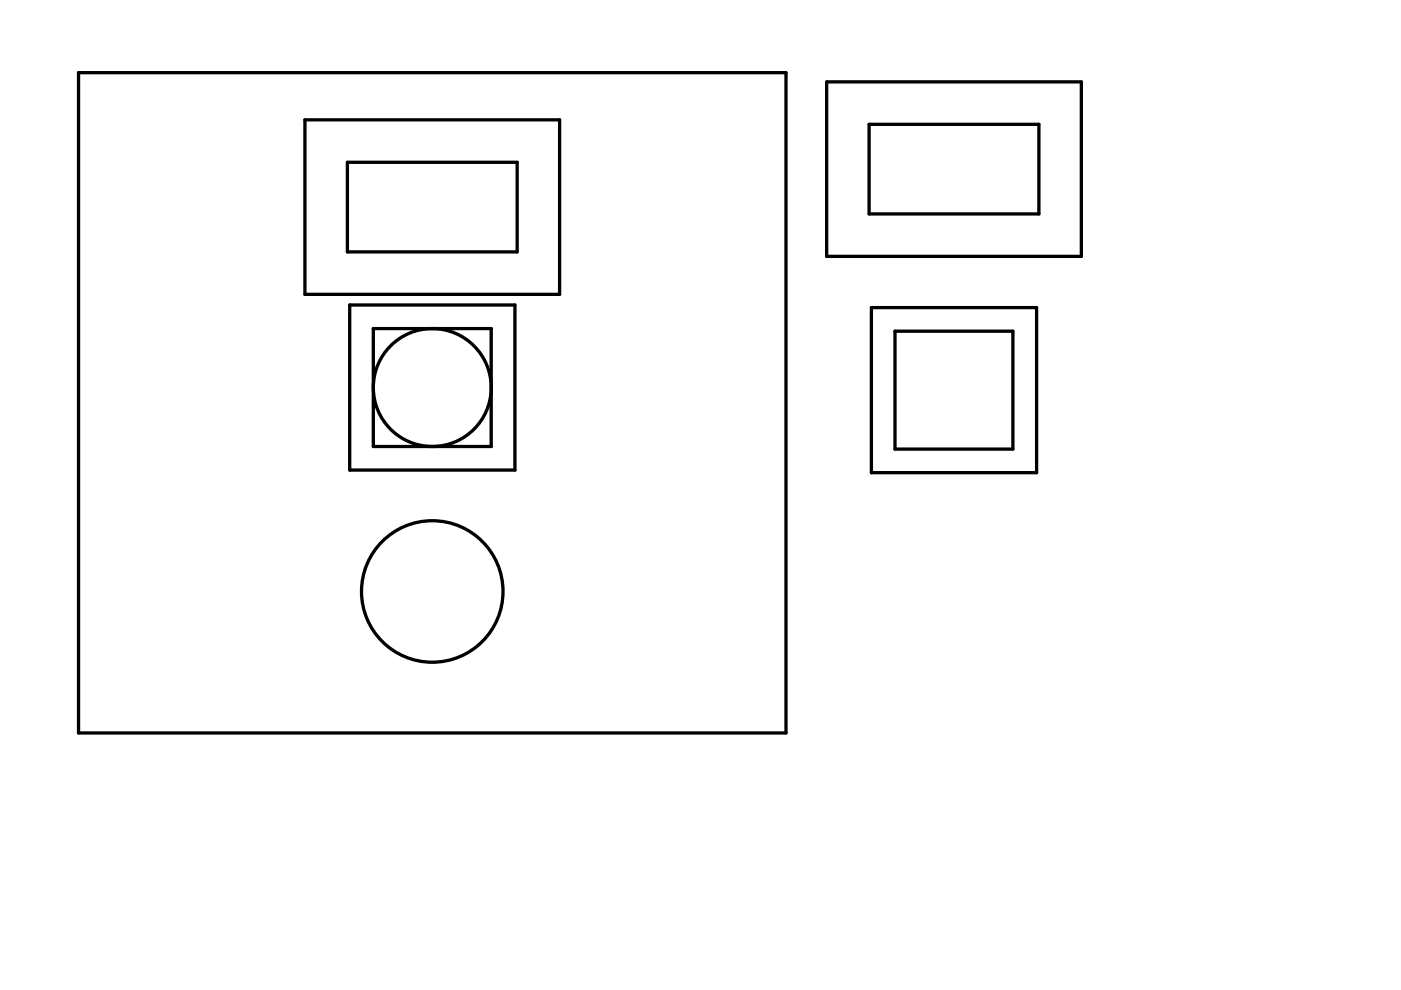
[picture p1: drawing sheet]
<svg xmlns="http://www.w3.org/2000/svg" width="297mm" height="210mm" viewBox="0 0 297 210" stroke-linecap="round" stroke-linejoin="round" font-family="sans-serif">
<path d="M0 0h297v210h-297zM0 0v210h297v-210z" fill="#000"/>
<g fill="#fff">
<path d="M16.7 15.4h149.9v140h-149.9z" fill-rule="evenodd"/>
<path d="M64.6 25.4h54v37h-54z" fill-rule="evenodd"/>
<path d="M74.2 64.7h35v35h-35z" fill-rule="evenodd"/>
<path d="M79.2 69.7h12.5l12.4 12.5a12.5 12.5 0 0 0-18.3-11.1 12.5 12.5 0 0 0-1.2 21.4 12.5 12.5 0 0 0 19.5-8.9v-1.4l-12.4-12.5h12.4v25h-24.9z" fill-rule="evenodd"/>
<path d="M73.6 34.4h36v19h-36z" fill-rule="evenodd"/>
<path d="M79.2 69.7h24.9v25h-24.9z" fill-rule="evenodd"/>
<circle cx="91.6" cy="125.4" r="15"/>
<circle cx="91.6" cy="82.2" r="12.5"/>
</g>
<g fill="none" stroke="#000" stroke-width=".7">
<path d="M16.7 15.4h149.9v140h-149.9zM64.6 25.4h54v37h-54zM73.6 34.4h36v19h-36zM74.2 64.7h35v35h-35zM79.2 69.7h24.9v25h-24.9z"/>
<circle cx="91.6" cy="82.2" r="12.5"/>
<circle cx="91.6" cy="125.4" r="15"/>
</g>
<g fill="#fff">
<path d="M175.3 17.4h54v37h-54z" fill-rule="evenodd"/>
<path d="M184.3 26.4h36v19h-36z" fill-rule="evenodd"/>
</g>
<path d="M175.3 17.4h54v37h-54zM184.3 26.4h36v19h-36z" fill="none" stroke="#000" stroke-width=".7"/>
<g fill="#fff">
<path d="M184.8 65.2h35v35h-35z" fill-rule="evenodd"/>
<path d="M189.8 70.2h25v25h-25z" fill-rule="evenodd"/>
</g>
<path d="M184.8 65.2h35v35h-35zM189.8 70.2h25v25h-25z" fill="none" stroke="#000" stroke-width=".7"/>
</svg>
